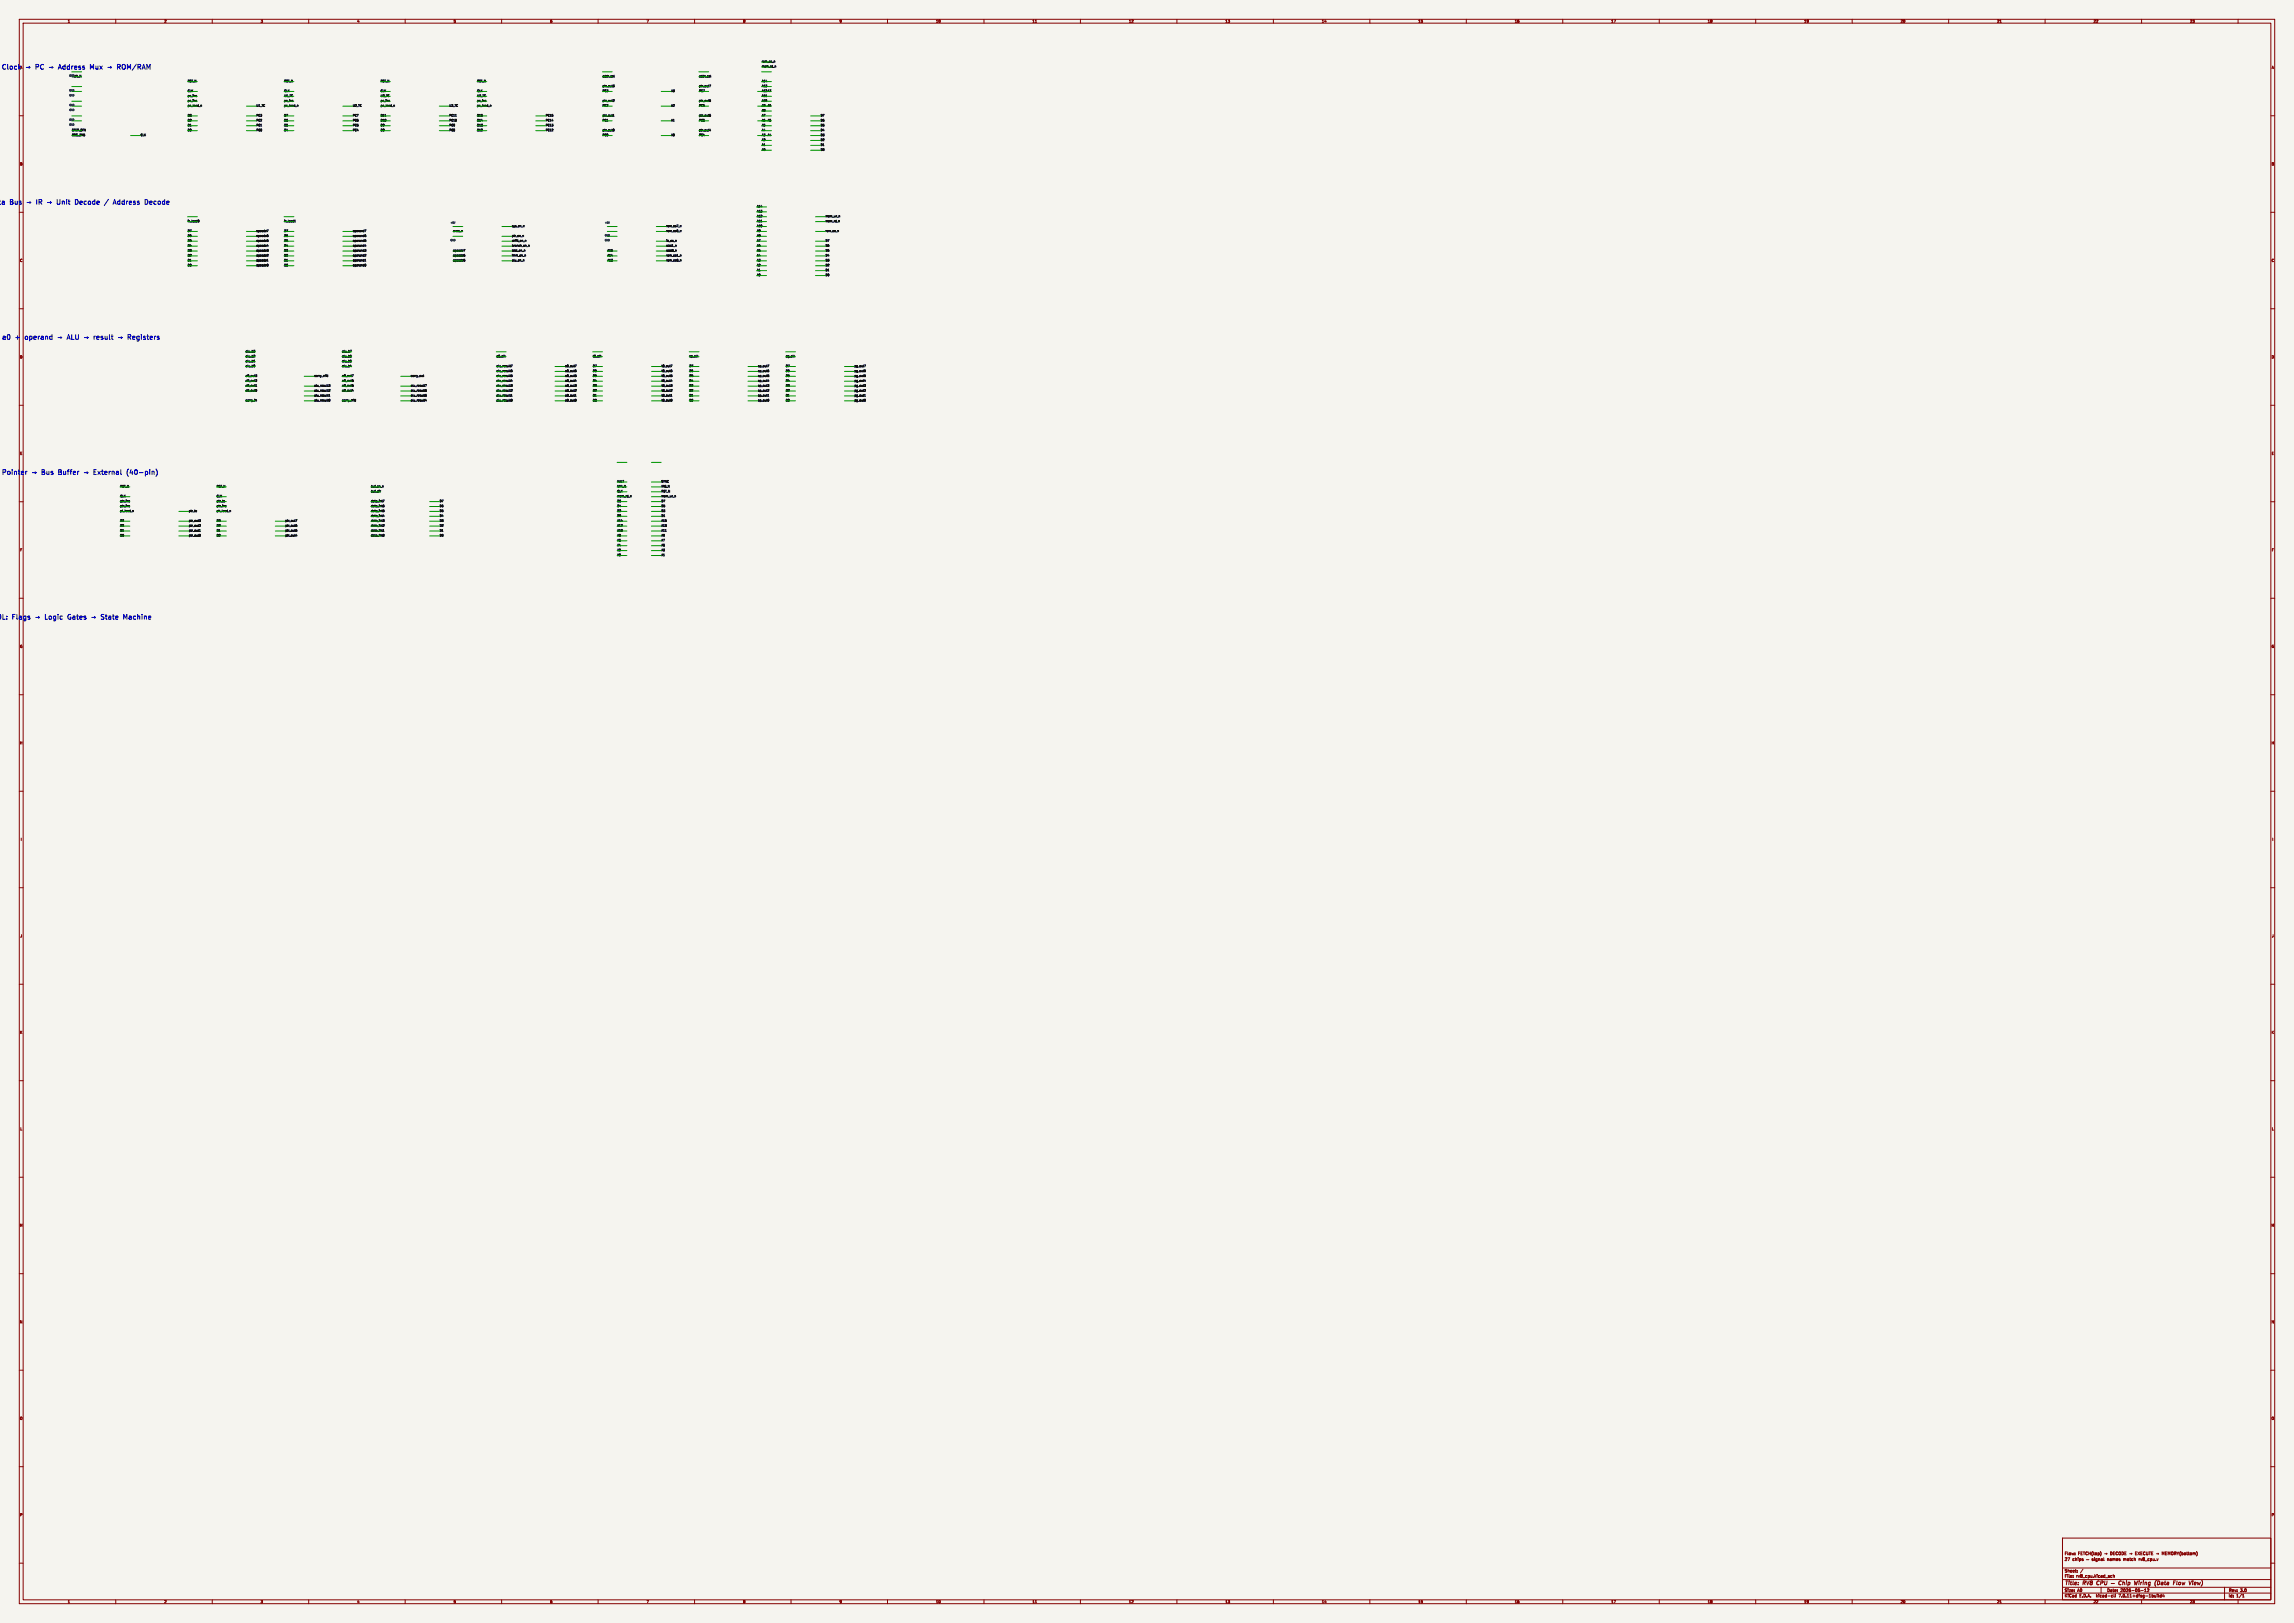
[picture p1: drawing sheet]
<svg xmlns="http://www.w3.org/2000/svg" width="1189mm" height="841mm" viewBox="0 0 1189 841" stroke-linecap="round" stroke-linejoin="round" font-family="sans-serif">
<defs><g id="words">
<g font-size="3.5" fill="#0000c2">
<text x="2" y="37">Clock</text>
<text x="16" y="37">þÿ!’PC</text>
<text x="53" y="37">Mux</text>
<text x="63" y="37">þÿ!’ROM/RAM</text>
<text x="0" y="107">ta</text>
<text x="7" y="107">Bus</text>
<text x="17" y="107">þÿ!’IR</text>
<text x="30" y="107">þÿ!’Unit</text>
<text x="46" y="107">Decode</text>
<text x="62" y="107">/</text>
<text x="68" y="107">Address</text>
<text x="85" y="107">Decode</text>
<text x="3" y="177">a0</text>
<text x="10" y="177">+</text>
<text x="16" y="177">operand</text>
<text x="34" y="177">þÿ!’ALU</text>
<text x="50" y="177">þÿ!’result</text>
<text x="69" y="177">þÿ!’Registers</text>
<text x="2" y="247">Pointer</text>
<text x="19" y="247">þÿ!’Bus</text>
<text x="34" y="247">Buffer</text>
<text x="49" y="247">þÿ!’External</text>
<text x="73" y="247">(40-pin)</text>
<text x="-1" y="322">OL:</text>
<text x="8" y="322">Flags</text>
<text x="20" y="322">þÿ!’Logic</text>
<text x="39" y="322">Gates</text>
<text x="52" y="322">þÿ!’State</text>
<text x="71" y="322">Machine</text>
</g>
<text font-size="3.5" fill="#009600" x="29" y="37">þÿ!’Address</text>
<g font-size="2.8" fill="#840000">
<text x="1070" y="822">Title:</text>
<text x="1080" y="822">RV8</text>
<text x="1088" y="822">CPU</text>
<text x="1110" y="822">Wiring</text>
<text x="1121" y="822">(Data</text>
<text x="1131" y="822">Flow</text>
<text x="1140" y="822">View)</text>
</g>
<g font-size="2.1" fill="#840000">
<text x="1070" y="809">27</text>
<text x="1070" y="806">Flow:</text>
<text x="1074" y="809">chips</text>
<text x="1077" y="806">FETCH(top)</text>
<text x="1091" y="806">þÿ!’DECODE þÿ!’EXECUTE þÿ!’MEMORY(bottom)</text>
<text x="1092" y="809">names</text>
<text x="1101" y="809">match</text>
<text x="1109" y="809">rv8_cpu.v</text>
<text x="1070" y="815">Sheet:</text>
<text x="1070" y="818">File:</text>
<text x="1076" y="818">rv8_cpu.kicad_sch</text>
<text x="1070" y="828">KiCad</text>
<text x="1070" y="825">Size:</text>
<text x="1077" y="825">A0</text>
<text x="1078" y="828">E.D.A.</text>
<text x="1087" y="828">kicad-cli</text>
<text x="1092" y="825">Date:</text>
<text x="1098" y="828">7.0.11+dfsg-1build4</text>
<text x="1099" y="825">2026-05-12</text>
<text x="1155" y="825">Rev:</text>
<text x="1155" y="828">Id:</text>
<text x="1159" y="828">1/1</text>
<text x="1161" y="825">3.0</text>
</g>
<g font-size="1.8" fill="#840000">
<text x="35" y="12">1</text>
<text x="85" y="12">2</text>
<text x="135" y="12">3</text>
<text x="185" y="12">4</text>
<text x="235" y="12">5</text>
<text x="285" y="12">6</text>
<text x="335" y="12">7</text>
<text x="385" y="12">8</text>
<text x="435" y="12">9</text>
<text x="485" y="12">10</text>
<text x="535" y="12">11</text>
<text x="585" y="12">12</text>
<text x="635" y="12">13</text>
<text x="685" y="12">14</text>
<text x="735" y="12">15</text>
<text x="785" y="12">16</text>
<text x="835" y="12">17</text>
<text x="885" y="12">18</text>
<text x="935" y="12">19</text>
<text x="985" y="12">20</text>
<text x="1035" y="12">21</text>
<text x="1085" y="12">22</text>
<text x="1135" y="12">23</text>
<text x="1177" y="36">A</text>
<text x="10" y="86">B</text>
<text x="1177" y="86">B</text>
<text x="10" y="136">C</text>
<text x="1177" y="136">C</text>
<text x="10" y="186">D</text>
<text x="1177" y="186">D</text>
<text x="10" y="236">E</text>
<text x="1177" y="236">E</text>
<text x="10" y="286">F</text>
<text x="1177" y="286">F</text>
<text x="10" y="336">G</text>
<text x="1177" y="336">G</text>
<text x="10" y="386">H</text>
<text x="1177" y="386">H</text>
<text x="11" y="436">I</text>
<text x="1178" y="436">I</text>
<text x="10" y="486">J</text>
<text x="1177" y="486">J</text>
<text x="10" y="536">K</text>
<text x="1177" y="536">K</text>
<text x="10" y="586">L</text>
<text x="1177" y="586">L</text>
<text x="10" y="636">M</text>
<text x="1177" y="636">M</text>
<text x="10" y="686">N</text>
<text x="1177" y="686">N</text>
<text x="10" y="736">O</text>
<text x="1177" y="736">O</text>
<text x="10" y="786">P</text>
<text x="1177" y="786">P</text>
<text x="35" y="831">1</text>
<text x="85" y="831">2</text>
<text x="135" y="831">3</text>
<text x="185" y="831">4</text>
<text x="235" y="831">5</text>
<text x="285" y="831">6</text>
<text x="335" y="831">7</text>
<text x="385" y="831">8</text>
<text x="435" y="831">9</text>
<text x="485" y="831">10</text>
<text x="535" y="831">11</text>
<text x="585" y="831">12</text>
<text x="635" y="831">13</text>
<text x="685" y="831">14</text>
<text x="735" y="831">15</text>
<text x="785" y="831">16</text>
<text x="835" y="831">17</text>
<text x="885" y="831">18</text>
<text x="935" y="831">19</text>
<text x="985" y="831">20</text>
<text x="1035" y="831">21</text>
<text x="1085" y="831">22</text>
<text x="1135" y="831">23</text>
</g>
<text font-size="1.8" fill="#0000c2" x="10" y="36">A</text>
<g font-size="1.4" fill="#0f0f0f">
<text x="395" y="33">rom_ce_n</text>
<text x="395" y="35">mem_rd_n</text>
<text x="37" y="40">RUN_N</text>
<text x="312" y="40">addr_sel</text>
<text x="362" y="40">addr_sel</text>
<text x="97" y="48">CLK</text>
<text x="97" y="43">RST_N</text>
<text x="147" y="43">RST_N</text>
<text x="147" y="48">CLK</text>
<text x="197" y="43">RST_N</text>
<text x="197" y="48">CLK</text>
<text x="247" y="43">RST_N</text>
<text x="247" y="48">CLK</text>
<text x="312" y="45">ptr_out3</text>
<text x="312" y="48">PC3</text>
<text x="348" y="48">A3</text>
<text x="362" y="45">ptr_out7</text>
<text x="362" y="48">PC7</text>
<text x="395" y="48">A12 A7</text>
<text x="395" y="43">A14</text>
<text x="395" y="45">A13</text>
<text x="97" y="53">pc_inc</text>
<text x="97" y="50">pc_inc</text>
<text x="147" y="53">pc_inc</text>
<text x="147" y="50">U1_TC</text>
<text x="197" y="53">pc_inc</text>
<text x="197" y="50">U2_TC</text>
<text x="247" y="53">pc_inc</text>
<text x="247" y="50">U3_TC</text>
<text x="312" y="53">ptr_out2</text>
<text x="362" y="53">ptr_out6</text>
<text x="395" y="50">A11</text>
<text x="395" y="53">A10</text>
<text x="97" y="55">pc_load_n</text>
<text x="133" y="55">U1_TC</text>
<text x="147" y="55">pc_load_n</text>
<text x="183" y="55">U2_TC</text>
<text x="197" y="55">pc_load_n</text>
<text x="233" y="55">U3_TC</text>
<text x="247" y="55">pc_load_n</text>
<text x="312" y="55">PC2</text>
<text x="348" y="55">A2</text>
<text x="362" y="55">PC6</text>
<text x="395" y="55">A9</text>
<text x="395" y="58">A8</text>
<text x="398" y="55">A6</text>
<text x="97" y="61">D3</text>
<text x="97" y="63">D2</text>
<text x="97" y="66">D1</text>
<text x="133" y="63">PC2</text>
<text x="133" y="61">PC3</text>
<text x="133" y="66">PC1</text>
<text x="147" y="66">D5</text>
<text x="147" y="63">D6</text>
<text x="147" y="61">D7</text>
<text x="183" y="66">PC5</text>
<text x="183" y="63">PC6</text>
<text x="183" y="61">PC7</text>
<text x="197" y="63">D10</text>
<text x="197" y="66">D9</text>
<text x="197" y="61">D11</text>
<text x="233" y="61">PC11</text>
<text x="233" y="63">PC10</text>
<text x="233" y="66">PC9</text>
<text x="247" y="61">D15</text>
<text x="247" y="63">D14</text>
<text x="247" y="66">D13</text>
<text x="283" y="66">PC13</text>
<text x="283" y="63">PC14</text>
<text x="283" y="61">PC15</text>
<text x="312" y="61">ptr_out1</text>
<text x="312" y="63">PC1</text>
<text x="348" y="63">A1</text>
<text x="362" y="61">ptr_out5</text>
<text x="362" y="63">PC5</text>
<text x="395" y="61">A7</text>
<text x="395" y="66">A5</text>
<text x="395" y="63">A6</text>
<text x="398" y="63">A5</text>
<text x="425" y="61">D7</text>
<text x="425" y="66">D5</text>
<text x="425" y="63">D6</text>
<text x="37" y="68">STEP_BTN</text>
<text x="37" y="71">OSC_3M5</text>
<text x="73" y="71">CLK</text>
<text x="97" y="68">D0</text>
<text x="133" y="68">PC0</text>
<text x="147" y="68">D4</text>
<text x="183" y="68">PC4</text>
<text x="197" y="68">D8</text>
<text x="233" y="68">PC8</text>
<text x="247" y="68">D12</text>
<text x="283" y="68">PC12</text>
<text x="312" y="71">PC0</text>
<text x="312" y="68">ptr_out0</text>
<text x="348" y="71">A0</text>
<text x="362" y="71">PC4</text>
<text x="362" y="68">ptr_out4</text>
<text x="395" y="68">A4</text>
<text x="395" y="71">A3</text>
<text x="398" y="71">A4</text>
<text x="425" y="68">D4</text>
<text x="425" y="71">D3</text>
<text x="395" y="73">A2</text>
<text x="395" y="76">A1</text>
<text x="425" y="73">D2</text>
<text x="425" y="76">D1</text>
<text x="395" y="78">A0</text>
<text x="425" y="78">D0</text>
<text x="392" y="108">A14</text>
<text x="392" y="110">A13</text>
<text x="392" y="113">A12</text>
<text x="428" y="113">mem_wr_n</text>
<text x="97" y="115">ir_load0</text>
<text x="147" y="115">ir_load1</text>
<text x="265" y="118">sys_en_n</text>
<text x="345" y="118">rom_cs7_n</text>
<text x="392" y="115">A11</text>
<text x="392" y="118">A10</text>
<text x="428" y="115">mem_rd_n</text>
<text x="97" y="125">D5</text>
<text x="97" y="120">D7</text>
<text x="97" y="123">D6</text>
<text x="133" y="120">opcode7</text>
<text x="133" y="123">opcode6</text>
<text x="133" y="125">opcode5</text>
<text x="147" y="123">D6</text>
<text x="147" y="120">D7</text>
<text x="147" y="125">D5</text>
<text x="183" y="125">operand5</text>
<text x="183" y="123">operand6</text>
<text x="183" y="120">operand7</text>
<text x="235" y="120">exec_n</text>
<text x="265" y="125">shift_en_n</text>
<text x="265" y="123">ptr_en_n</text>
<text x="345" y="125">io_cs_n</text>
<text x="345" y="120">rom_cs6_n</text>
<text x="392" y="120">A9</text>
<text x="392" y="123">A8</text>
<text x="392" y="125">A7</text>
<text x="428" y="120">ram_ce_n</text>
<text x="428" y="125">D7</text>
<text x="97" y="128">D4</text>
<text x="97" y="131">D3</text>
<text x="133" y="131">opcode3</text>
<text x="133" y="128">opcode4</text>
<text x="147" y="128">D4</text>
<text x="147" y="131">D3</text>
<text x="183" y="131">operand3</text>
<text x="183" y="128">operand4</text>
<text x="235" y="131">opcode7</text>
<text x="265" y="128">branch_en_n</text>
<text x="265" y="131">ldst_en_n</text>
<text x="315" y="131">A15</text>
<text x="345" y="128">slot1_n</text>
<text x="345" y="131">slot0_n</text>
<text x="392" y="128">A6</text>
<text x="392" y="131">A5</text>
<text x="428" y="128">D6</text>
<text x="428" y="131">D5</text>
<text x="97" y="133">D2</text>
<text x="97" y="136">D1</text>
<text x="133" y="136">opcode1</text>
<text x="133" y="133">opcode2</text>
<text x="147" y="136">D1</text>
<text x="147" y="133">D2</text>
<text x="183" y="133">operand2</text>
<text x="183" y="136">operand1</text>
<text x="235" y="133">opcode6</text>
<text x="235" y="136">opcode5</text>
<text x="265" y="136">alu_en_n</text>
<text x="265" y="133">imm_en_n</text>
<text x="315" y="136">A13</text>
<text x="315" y="133">A14</text>
<text x="345" y="133">ram_cs1_n</text>
<text x="345" y="136">ram_cs0_n</text>
<text x="392" y="133">A4</text>
<text x="392" y="136">A3</text>
<text x="428" y="136">D3</text>
<text x="428" y="133">D4</text>
<text x="97" y="138">D0</text>
<text x="133" y="138">opcode0</text>
<text x="147" y="138">D0</text>
<text x="183" y="138">operand0</text>
<text x="392" y="138">A2</text>
<text x="392" y="141">A1</text>
<text x="392" y="143">A0</text>
<text x="428" y="138">D2</text>
<text x="428" y="141">D1</text>
<text x="428" y="143">D0</text>
<text x="127" y="185">alu_b2</text>
<text x="127" y="183">alu_b3</text>
<text x="177" y="185">alu_b6</text>
<text x="177" y="183">alu_b7</text>
<text x="257" y="185">a0_clk</text>
<text x="307" y="185">t0_clk</text>
<text x="357" y="185">sp_clk</text>
<text x="407" y="185">pg_clk</text>
<text x="127" y="188">alu_b1</text>
<text x="127" y="190">alu_b0</text>
<text x="177" y="190">alu_b4</text>
<text x="177" y="188">alu_b5</text>
<text x="257" y="190">alu_result7</text>
<text x="293" y="190">a0_out7</text>
<text x="307" y="190">D7</text>
<text x="343" y="190">t0_out7</text>
<text x="357" y="190">D7</text>
<text x="393" y="190">sp_out7</text>
<text x="407" y="190">D7</text>
<text x="443" y="190">pg_out7</text>
<text x="127" y="198">a0_out2</text>
<text x="127" y="195">a0_out3</text>
<text x="163" y="195">carry_mid</text>
<text x="177" y="195">a0_out7</text>
<text x="177" y="198">a0_out6</text>
<text x="213" y="195">carry_out</text>
<text x="257" y="193">alu_result6</text>
<text x="257" y="198">alu_result4</text>
<text x="257" y="195">alu_result5</text>
<text x="293" y="193">a0_out6</text>
<text x="293" y="195">a0_out5</text>
<text x="293" y="198">a0_out4</text>
<text x="307" y="198">D4</text>
<text x="307" y="193">D6</text>
<text x="307" y="195">D5</text>
<text x="343" y="198">t0_out4</text>
<text x="343" y="195">t0_out5</text>
<text x="343" y="193">t0_out6</text>
<text x="357" y="193">D6</text>
<text x="357" y="198">D4</text>
<text x="357" y="195">D5</text>
<text x="393" y="198">sp_out4</text>
<text x="393" y="195">sp_out5</text>
<text x="393" y="193">sp_out6</text>
<text x="407" y="198">D4</text>
<text x="407" y="193">D6</text>
<text x="407" y="195">D5</text>
<text x="443" y="198">pg_out4</text>
<text x="443" y="195">pg_out5</text>
<text x="443" y="193">pg_out6</text>
<text x="127" y="203">a0_out0</text>
<text x="127" y="201">a0_out1</text>
<text x="163" y="203">alu_result2</text>
<text x="163" y="201">alu_result3</text>
<text x="177" y="203">a0_out4</text>
<text x="177" y="201">a0_out5</text>
<text x="213" y="201">alu_result7</text>
<text x="213" y="203">alu_result6</text>
<text x="257" y="203">alu_result2</text>
<text x="257" y="201">alu_result3</text>
<text x="293" y="201">a0_out3</text>
<text x="293" y="203">a0_out2</text>
<text x="307" y="201">D3</text>
<text x="307" y="203">D2</text>
<text x="343" y="203">t0_out2</text>
<text x="343" y="201">t0_out3</text>
<text x="357" y="203">D2</text>
<text x="357" y="201">D3</text>
<text x="393" y="201">sp_out3</text>
<text x="393" y="203">sp_out2</text>
<text x="407" y="201">D3</text>
<text x="407" y="203">D2</text>
<text x="443" y="203">pg_out2</text>
<text x="443" y="201">pg_out3</text>
<text x="127" y="208">carry_in</text>
<text x="163" y="208">alu_result0</text>
<text x="163" y="206">alu_result1</text>
<text x="177" y="208">carry_mid</text>
<text x="213" y="206">alu_result5</text>
<text x="213" y="208">alu_result4</text>
<text x="257" y="208">alu_result0</text>
<text x="257" y="206">alu_result1</text>
<text x="293" y="206">a0_out1</text>
<text x="293" y="208">a0_out0</text>
<text x="307" y="208">D0</text>
<text x="307" y="206">D1</text>
<text x="343" y="206">t0_out1</text>
<text x="343" y="208">t0_out0</text>
<text x="357" y="208">D0</text>
<text x="357" y="206">D1</text>
<text x="393" y="208">sp_out0</text>
<text x="393" y="206">sp_out1</text>
<text x="407" y="208">D0</text>
<text x="407" y="206">D1</text>
<text x="443" y="208">pg_out0</text>
<text x="443" y="206">pg_out1</text>
<text x="320" y="250">HALT</text>
<text x="343" y="250">SYNC</text>
<text x="62" y="258">CLK</text>
<text x="62" y="253">RST_N</text>
<text x="112" y="258">CLK</text>
<text x="112" y="253">RST_N</text>
<text x="192" y="255">buf_dir</text>
<text x="192" y="253">buf_en_n</text>
<text x="320" y="258">mem_rd_n</text>
<text x="320" y="255">CLK</text>
<text x="320" y="253">NMI_N</text>
<text x="343" y="258">mem_wr_n</text>
<text x="343" y="255">RST_N</text>
<text x="343" y="253">IRQ_N</text>
<text x="62" y="263">ptr_inc</text>
<text x="62" y="260">ptr_inc</text>
<text x="112" y="263">ptr_inc</text>
<text x="112" y="260">ptr_tc</text>
<text x="192" y="263">data_int6</text>
<text x="192" y="260">data_int7</text>
<text x="228" y="263">D6</text>
<text x="228" y="260">D7</text>
<text x="320" y="263">D4</text>
<text x="320" y="260">D6</text>
<text x="343" y="260">D7</text>
<text x="343" y="263">D5</text>
<text x="62" y="265">pl_load_n</text>
<text x="98" y="265">ptr_tc</text>
<text x="112" y="265">ph_load_n</text>
<text x="192" y="268">data_int4</text>
<text x="192" y="265">data_int5</text>
<text x="228" y="268">D4</text>
<text x="228" y="265">D5</text>
<text x="320" y="268">D0</text>
<text x="320" y="265">D2</text>
<text x="343" y="265">D3</text>
<text x="343" y="268">D1</text>
<text x="62" y="271">D3</text>
<text x="62" y="276">D1</text>
<text x="62" y="273">D2</text>
<text x="98" y="273">ptr_out2</text>
<text x="98" y="271">ptr_out3</text>
<text x="98" y="276">ptr_out1</text>
<text x="112" y="273">D2</text>
<text x="112" y="276">D1</text>
<text x="112" y="271">D3</text>
<text x="148" y="271">ptr_out7</text>
<text x="148" y="276">ptr_out5</text>
<text x="148" y="273">ptr_out6</text>
<text x="192" y="273">data_int2</text>
<text x="192" y="276">data_int1</text>
<text x="192" y="271">data_int3</text>
<text x="228" y="273">D2</text>
<text x="228" y="271">D3</text>
<text x="228" y="276">D1</text>
<text x="320" y="273">A12</text>
<text x="320" y="271">A14</text>
<text x="320" y="276">A10</text>
<text x="343" y="271">A15</text>
<text x="343" y="273">A13</text>
<text x="343" y="276">A11</text>
<text x="62" y="278">D0</text>
<text x="98" y="278">ptr_out0</text>
<text x="112" y="278">D0</text>
<text x="148" y="278">ptr_out4</text>
<text x="192" y="278">data_int0</text>
<text x="228" y="278">D0</text>
<text x="320" y="278">A8</text>
<text x="320" y="281">A6</text>
<text x="343" y="278">A9</text>
<text x="343" y="281">A7</text>
<text x="320" y="283">A4</text>
<text x="320" y="286">A2</text>
<text x="343" y="283">A5</text>
<text x="343" y="286">A3</text>
<text x="320" y="288">A0</text>
<text x="343" y="288">A1</text>
</g>
<g font-size="1.1" fill="#006464">
<text x="36" y="40">GND</text>
<text x="36" y="47">GND</text>
<text x="36" y="50">GND</text>
<text x="36" y="58">GND</text>
<text x="36" y="55">GND</text>
<text x="36" y="65">GND</text>
<text x="36" y="63">GND</text>
<text x="233" y="116">+5V</text>
<text x="313" y="116">+5V</text>
<text x="233" y="125">GND</text>
<text x="313" y="125">GND</text>
<text x="313" y="123">GND</text>
</g>
</g></defs>
<path d="M0 0h1189v841h-1189z" fill="#f5f4ef" stroke="#f5f4ef" stroke-width=".52"/>
<g fill="none" stroke="#840000" stroke-width=".52">
<path d="M10 10h1169v821h-1169zM12 12h1165v817h-1165zM60 10v2M110 10v2M160 10v2M210 10v2M260 10v2M310 10v2M360 10v2M410 10v2M460 10v2M510 10v2"/>
<path d="M537 12h.1M560 10v2M610 10v2M660 10v2M710 10v2M760 10v2M810 10v2M860 10v2M910 10v2M960 10v2M1010 10v2M1037 12h.1"/>
<path d="M1060 10v2M1110 10v2M1160 10v2M10 60h2M1177 60h2M10 110h2M1177 110h2M10 160h2M1177 160h2M10 210h2M1177 210h2M10 260h2"/>
<path d="M1177 260h2M10 310h2M1177 310h2M10 360h2M1177 360h2M10 410h2M1177 410h2M10 460h2M1177 460h2M10 510h2M1177 510h2M10 560h2"/>
<path d="M1177 560h2M10 610h2M1177 610h2M10 660h2M1177 660h2M10 710h2M1177 710h2M10 760h2M1177 760h2M1069 797h108v32h-108zM10 810h2M1069 818h108"/>
<path d="M1069 812h108M1075 817h.1M1077 815h.1M1077 814h.1M1080 813l-2 2M1080 808h.1M1080 808v1M1081 808h2M1084 808h1M1084 809h.1M1084 808h.1M1084 809h1"/>
<path d="M1085 808h.1M1085 809h.1M1085 808v1M1086 807h.1M1086 808v1M1086 809h.1M1086 809h1M1086 808h1M1086 808h.1M1087 808l-1 1M1087 819v2M1088 808v1"/>
<path d="M1089 804v2M1089 808l1 1M1089 808h.1M1089 808h1M1090 808h.1M1090 808h-1M1090 808v1M1090 809h.1M1090 807l1 2M1094 817h1M1094 817h.1M1095 816l-1 1"/>
<path d="M1095 816h.1M1095 817h.1M1095 816v1M1096 816l-1 1M1096 816h.1M1096 816v1M1100 819h-1a.9 .9 0 0 0-1 1 .9 .9 0 0 0 1 1M1100 819v2M1102 819h.1M1102 820v1M1103 820h1v1h-1M1103 820v2"/>
<path d="M1106 819l1 2v-1v1l1-2M1109 820v1M1109 819h.1M1119 819v2M1129 820h1M1129 820h.1M1130 820h.1M1139 820v1l1-1v1M1177 810h2M60 829v2M110 829v2M160 829v2"/>
<path d="M210 829v2M260 829v2M310 829v2M360 829v2M410 829v2M460 829v2M510 829v2M537 831h.1M560 829v2M610 829v2M660 829v2M710 829v2"/>
<path d="M760 829v2M810 829v2M860 829v2M910 829v2M960 829v2M1010 829v2M1037 831h.1M1060 829v2M1069 825h108M1069 822h108M1089 822v3M1094 821h2"/>
<path d="M1095 827h.1M1095 828h.1M1096 826v2M1096 828h.1M1096 826h.1M1096 827v1M1100 820h1v1M1110 824h1M1110 829v2M1112 825h.1M1112 824v-1v2M1114 823l-1 2h1"/>
<path d="M1118 826h.1M1118 827v1M1119 826v2M1120 827h.1M1120 821h.1M1120 826v2v-1M1121 826v1h1M1122 827v1M1129 821h.1M1129 820v1M1130 820v1h-1M1153 822v7"/>
<path d="M1160 829v2M1162 828h1M1162 827l1-1v2"/>
</g>
<g fill="none" stroke="#0f0f0f" stroke-width=".52">
<path d="M318 40h.1M318 39v1M368 39v1M368 40h.1M401 32h.1M401 32h1M402 32h.1M402 34h.1M402 34v1M102 53h.1M102 52h.1M102 50h.1"/>
<path d="M102 49h.1M104 55h.1M104 55h1M152 53h.1M152 52h.1M154 55h.1M154 55h1M202 53h.1M202 52h.1M204 55h.1M204 55h1M252 53h.1"/>
<path d="M252 52h.1M254 55h.1M254 55h1M318 44h.1M318 45h.1M318 60v-1v1M318 52h.1M318 52v1M318 44v1M368 44v1M368 52v1M368 52h.1"/>
<path d="M368 53h.1M368 60h.1M368 59v1M199 60h1M236 60h1M318 60h.1M318 67v1M318 67h.1M318 68h.1M368 67v1M103 115h.1M103 114h.1"/>
<path d="M103 114v1M138 119h1v1M153 115h.1M153 114h.1M153 114v1M189 119h1l-1 1M240 119v1M272 117h.1M272 117v1M353 117v1M353 119v1M353 117h.1"/>
<path d="M353 119h.1M434 119h1M435 119h.1M435 119v1M435 114h.1M435 112h.1M435 114v1M138 129h1v1M138 135h1M138 124h1M138 123h1M138 135h.1"/>
<path d="M138 130h1M139 125h.1M139 137h.1M139 138h.1M139 122h.1M139 134l-1 1M139 127h-1h1M139 134v1M139 134h.1M139 122h-1M139 130h.1M139 132h-1"/>
<path d="M139 132h.1M139 137v1M139 123h.1M139 127v1M139 122v1M139 132l-1 1h1M189 129h1l-1 1M189 135h1M189 130h1M189 137v1M189 125h.1M189 122v1"/>
<path d="M189 135v-1v1M189 132h.1M189 122h.1M189 123h.1M189 137h.1M189 138h.1M189 125h1M189 132h1M189 122h1M189 130h.1M189 127h1M189 137h1"/>
<path d="M190 122h-1M190 123h-1M190 132h.1M190 127v1M190 125h.1M190 137h.1M190 124l-1 1M190 125h-1M190 137l-1 1M190 130h.1M190 123h.1M190 122h.1"/>
<path d="M190 132l-1 1h1M190 122v1M240 129h1v1M240 134h1M240 133h1M241 135h.1M241 132h.1M241 132h-1M241 133h.1M241 132v1M271 122h.1M271 122v1"/>
<path d="M271 135h.1M271 135h1M272 135h.1M272 130h.1M272 132h.1M272 125h.1M272 132v1M272 125h1M273 125h.1M274 127v1M274 127h.1M350 127l1 1"/>
<path d="M350 127h.1M350 130h.1M350 125h1M350 130h1M351 125h.1M353 132v1M353 135h.1M353 132h.1M131 181h1v1M132 188h.1M132 187v1M132 184h.1"/>
<path d="M132 189h.1M132 190h.1M132 182h.1M132 184l-1 1h1M132 189v1M132 194h1v1M133 200v-1v1M133 197h.1M133 195h.1M133 197l-1 1h1M169 195h.1M169 195h1"/>
<path d="M170 200h.1M170 195h-1M170 195h.1M170 194v1M170 199l1 1M171 200h.1M181 181h1v1M182 190h.1M182 187h.1M182 185h.1M182 184h.1M182 189v1"/>
<path d="M182 184v1M182 187v1M182 194h1v1M183 199h.1M183 198h.1M183 200h.1M183 197h.1M183 197v1M219 195h1M219 194l1 1M220 195h.1M220 200h.1"/>
<path d="M220 199h1v1M262 185h.1M262 184v1M264 200h1M264 195h1M264 192h1M264 189h1M264 197h1M264 193h1M264 190h1M264 198h1M265 195h.1"/>
<path d="M265 193h.1M265 198h.1M265 190h.1M265 199v1M265 189h1l-1 1M265 192v1M265 192h.1M265 197h1M265 200h.1M265 197v1M265 194v1M298 199h1l-1 1"/>
<path d="M298 189h1l-1 1M298 194h1M298 193h.1M298 195h1M298 192h1M298 192h.1M298 197h1M298 200h.1M298 200h1M299 192h-1M299 193h-1M299 197v1"/>
<path d="M299 195h.1M299 195h-1M299 200h.1M299 193h.1M299 192h.1M299 192v1M311 185h1M312 184l-1 1M348 199v1M348 189v1M348 194h.1M348 195h.1"/>
<path d="M348 193h.1M348 192h.1M348 197h.1M348 200h.1M348 197v1M348 192v1M362 185h.1M362 184l-1 1M398 199v1M398 189h1l-1 1M398 197h1M398 194h.1"/>
<path d="M398 195h.1M398 193h.1M398 192h.1M398 200h.1M398 197v1M398 192v1M412 185h.1M412 184v1M448 199l1 1M448 189h1l-1 1M448 194h1M448 195h1"/>
<path d="M448 192h1M448 197h1M449 197v1M449 195h.1M449 192h-1M449 193h-1M449 200h.1M449 195h-1M449 193h.1M449 192h.1M449 192v1M133 200h.1"/>
<path d="M133 203h.1M133 207h.1M133 202h.1M133 207v1M133 202v1M170 207h.1M170 205h.1M170 202h.1M170 204v1M170 208h.1M170 203h.1M170 205h1"/>
<path d="M170 205l1-1v1M170 200h1M170 202h1M171 207v1M171 207h.1M171 208h.1M171 202h.1M171 202l-1 1h1M183 202h.1M183 202v1M184 207v1M184 207h.1"/>
<path d="M184 208h.1M220 207h.1M220 205h.1M220 202h.1M220 203h.1M220 208h.1M220 202l1 1M220 205h1M221 203h.1M221 202h-1M221 202h.1M221 207l-1 1h1"/>
<path d="M221 207v1M221 205h.1M221 202v1M221 204l-1 1M264 207h1M264 205h1M264 202h1M264 205h.1M264 204v1M264 208h1M264 203h1M265 208h.1"/>
<path d="M265 205h.1M265 203h.1M265 205v-1v1M265 207v1M265 202h.1M265 207h.1M265 202v1M298 205h1M298 205v-1v1M298 202h1M298 208h.1M298 207h.1"/>
<path d="M298 207h1M299 200h-1M299 207h.1M299 202h.1M299 207l-1 1M299 202l-1 1h1M348 205h.1M348 208h.1M348 202h.1M348 207h.1M348 204v1M348 204h.1"/>
<path d="M348 207v1M348 202v1M398 205h.1M398 202h.1M398 204v1M398 208h.1M398 207h.1M398 204h.1M398 207v1M398 202v1M448 205h1M448 205v-1v1"/>
<path d="M448 207h1M448 202h1M448 208h.1M449 207h.1M449 202h.1M449 200h-1M449 207l-1 1M449 202l-1 1h1M67 259h.1M116 259h.1M197 254v1M197 254h.1"/>
<path d="M198 252h1M198 259h1v1M199 252h.1M327 257h.1M327 257v1M350 257h.1M350 257v1M67 263h.1M67 260h.1M67 262h.1M69 265h.1M102 265h.1"/>
<path d="M103 269h1v1M103 275h1M103 270h.1M103 277v1M103 272h.1M103 277h.1M103 278h.1M103 275h.1M103 272h1M103 278h1M104 270h.1M104 277h.1"/>
<path d="M104 278h.1M104 277h-1M104 272h.1M104 270h-1M104 277v1M104 272l-1 1h1M116 260h.1M117 263h.1M117 262h.1M119 265h.1M119 265h1M120 265h.1"/>
<path d="M153 269h1l-1 1M153 275h.1M153 273h.1M153 275h1M153 272h.1M153 272h1M154 277l-1 1h1M154 277v1M154 275h.1M154 272h-1M154 273h-1M154 272h.1"/>
<path d="M154 272v1M154 274l-1 1M154 273h.1M198 275h.1M198 269h1v1M198 270h1M199 275h.1M199 262v1M199 265h.1M199 270h.1M199 277v1M199 262h.1"/>
<path d="M199 263h.1M199 272h.1M199 278h.1M199 277h.1M199 274v1M199 267h.1M199 274h.1M199 267v1M199 264v1M199 272l-1 1h1"/>
</g>
<g fill="none" stroke="#0000c2" stroke-width=".52">
<path d="M14 35h2M51 34v2M51 36h-1M52 34l1 2M53 34l-1 2M61 35h1M61 35l1 1M62 33h-1v3M5 105h1M6 105h1M6 103h-1v3h1M6 104v1"/>
<path d="M14 105h2M15 104l1 1M16 105h-1M45 104l-1 1v1h1M59 105h1M59 103l1 3M61 104v2M66 104v2M66 104v1M66 104h.1M83 104h.1M83 104v2"/>
<path d="M84 104v2M8 175h2M13 174h.1M13 174h1M14 174h.1M14 174v2h-1M30 175h2M31 174l1 1M32 175h-1M66 175h2v-1l-2-1v3M67 175l1 1M17 245h2"/>
<path d="M33 244v2h1M70 243a1.1 1.1 0 0 1 1 2 1.1 1.1 0 0 1-1 1zM19 320h1M39 319h-1M39 320h-1l1 1M70 319l-1 1v1h1"/>
</g>
<g fill="none" stroke="#009600" stroke-width=".52">
<path d="M37 40h5M312 40h5M312 37h5M362 40h5M362 37h5M395 37h5M395 32h5M395 35h5M37 55h5M37 52h5M37 47h5M37 45h5"/>
<path d="M97 55h5M97 52h5M97 47h5M97 42h5M97 50h5M128 55h5M147 55h5M147 52h5M147 47h5M147 42h5M147 50h5M178 55h5"/>
<path d="M197 55h5M197 52h5M197 47h5M197 42h5M197 50h5M228 55h5M247 55h5M247 52h5M247 47h5M247 42h5M247 50h5M312 55h5"/>
<path d="M312 52h5M312 47h5M312 45h5M343 55h5M343 47h5M362 55h5M362 52h5M362 47h5M362 45h5M393 55h7M393 47h7M395 52h5"/>
<path d="M395 45h5M395 42h5M395 50h5M395 58h5M37 68h5M37 63h5M37 60h5M37 70h5M68 70h5M97 68h5M97 65h5M97 63h5"/>
<path d="M97 60h5M128 68h5M128 65h5M128 63h5M128 60h5M147 68h5M147 65h5M147 63h5M147 60h5M178 68h5M178 65h5M178 63h5"/>
<path d="M178 60h5M197 68h5M197 65h5M197 63h5M197 60h5M228 68h5M228 65h5M228 63h5M228 60h5M247 68h5M247 65h5M247 63h5"/>
<path d="M247 60h5M278 68h5M278 65h5M278 63h5M278 60h5M312 68h5M312 63h5M312 60h5M312 70h5M343 63h5M343 70h5M362 68h5"/>
<path d="M362 63h5M362 60h5M362 70h5M393 63h7M393 70h7M395 68h5M395 65h5M395 60h5M395 78h5M395 75h5M395 73h5M420 68h5"/>
<path d="M420 65h5M420 63h5M420 60h5M420 70h5M420 78h5M420 75h5M420 73h5M97 120h5M97 115h5M97 112h5M128 120h5M147 120h5"/>
<path d="M147 115h5M147 112h5M178 120h5M235 117h5M235 120h5M260 117h5M315 117h5M315 120h5M340 117h5M340 120h5M392 117h5M392 120h5"/>
<path d="M392 115h5M392 107h5M392 110h5M392 112h5M423 120h5M423 115h5M423 112h5M97 130h5M97 138h5M97 125h5M97 133h5M97 135h5"/>
<path d="M97 128h5M97 122h5M128 130h5M128 138h5M128 125h5M128 133h5M128 135h5M128 128h5M128 122h5M147 130h5M147 138h5M147 125h5"/>
<path d="M147 133h5M147 135h5M147 128h5M147 122h5M178 130h5M178 138h5M178 125h5M178 133h5M178 135h5M178 128h5M178 122h5M235 130h5"/>
<path d="M235 133h5M235 135h5M235 122h5M260 130h5M260 125h5M260 133h5M260 135h5M260 128h5M260 122h5M315 130h5M315 133h5M315 135h5"/>
<path d="M315 122h5M340 130h5M340 125h5M340 133h5M340 135h5M340 128h5M392 130h5M392 138h5M392 125h5M392 133h5M392 135h5M392 128h5"/>
<path d="M392 122h5M423 130h5M423 138h5M423 125h5M423 133h5M423 135h5M423 128h5M392 140h5M392 143h5M423 140h5M423 143h5M127 198h5"/>
<path d="M127 190h5M127 195h5M127 185h5M127 182h5M127 187h5M158 195h5M177 198h5M177 190h5M177 195h5M177 185h5M177 182h5M177 187h5"/>
<path d="M208 195h5M257 192h5M257 198h5M257 190h5M257 195h5M257 185h5M257 182h5M288 192h5M288 198h5M288 190h5M288 195h5M307 192h5"/>
<path d="M307 198h5M307 190h5M307 195h5M307 185h5M307 182h5M338 192h5M338 198h5M338 190h5M338 195h5M357 192h5M357 198h5M357 190h5"/>
<path d="M357 195h5M357 185h5M357 182h5M388 192h5M388 198h5M388 190h5M388 195h5M407 192h5M407 198h5M407 190h5M407 195h5M407 185h5"/>
<path d="M407 182h5M438 192h5M438 198h5M438 190h5M438 195h5M127 208h5M127 200h5M127 203h5M158 208h5M158 205h5M158 200h5M158 203h5"/>
<path d="M177 208h5M177 200h5M177 203h5M208 208h5M208 205h5M208 200h5M208 203h5M257 208h5M257 205h5M257 200h5M257 203h5M288 208h5"/>
<path d="M288 205h5M288 200h5M288 203h5M307 208h5M307 205h5M307 200h5M307 203h5M338 208h5M338 205h5M338 200h5M338 203h5M357 208h5"/>
<path d="M357 205h5M357 200h5M357 203h5M388 208h5M388 205h5M388 200h5M388 203h5M407 208h5M407 205h5M407 200h5M407 203h5M438 208h5"/>
<path d="M438 205h5M438 200h5M438 203h5M320 240h5M338 240h5M62 260h5M62 257h5M62 252h5M112 260h5M112 257h5M112 252h5M192 260h5"/>
<path d="M192 252h5M192 255h5M223 260h5M320 260h5M320 257h5M320 250h5M320 252h5M320 255h5M338 260h5M338 257h5M338 250h5M338 252h5"/>
<path d="M338 255h5M62 265h5M62 278h5M62 273h5M62 270h5M62 275h5M62 262h5M93 265h5M93 278h5M93 273h5M93 270h5M93 275h5"/>
<path d="M112 265h5M112 278h5M112 273h5M112 270h5M112 275h5M112 262h5M143 278h5M143 273h5M143 270h5M143 275h5M192 265h5M192 278h5"/>
<path d="M192 273h5M192 270h5M192 275h5M192 262h5M192 268h5M223 265h5M223 278h5M223 273h5M223 270h5M223 275h5M223 262h5M223 268h5"/>
<path d="M320 265h5M320 278h5M320 273h5M320 270h5M320 275h5M320 262h5M320 268h5M338 265h5M338 278h5M338 273h5M338 270h5M338 275h5"/>
<path d="M338 262h5M338 268h5M320 280h5M320 283h5M320 285h5M320 288h5M338 280h5M338 283h5M338 285h5M338 288h5"/>
</g>
<path d="M236 115v1M316 115v1" fill="none" stroke="#006464" stroke-width=".52"/>
<use href="#words"/>
</svg>
